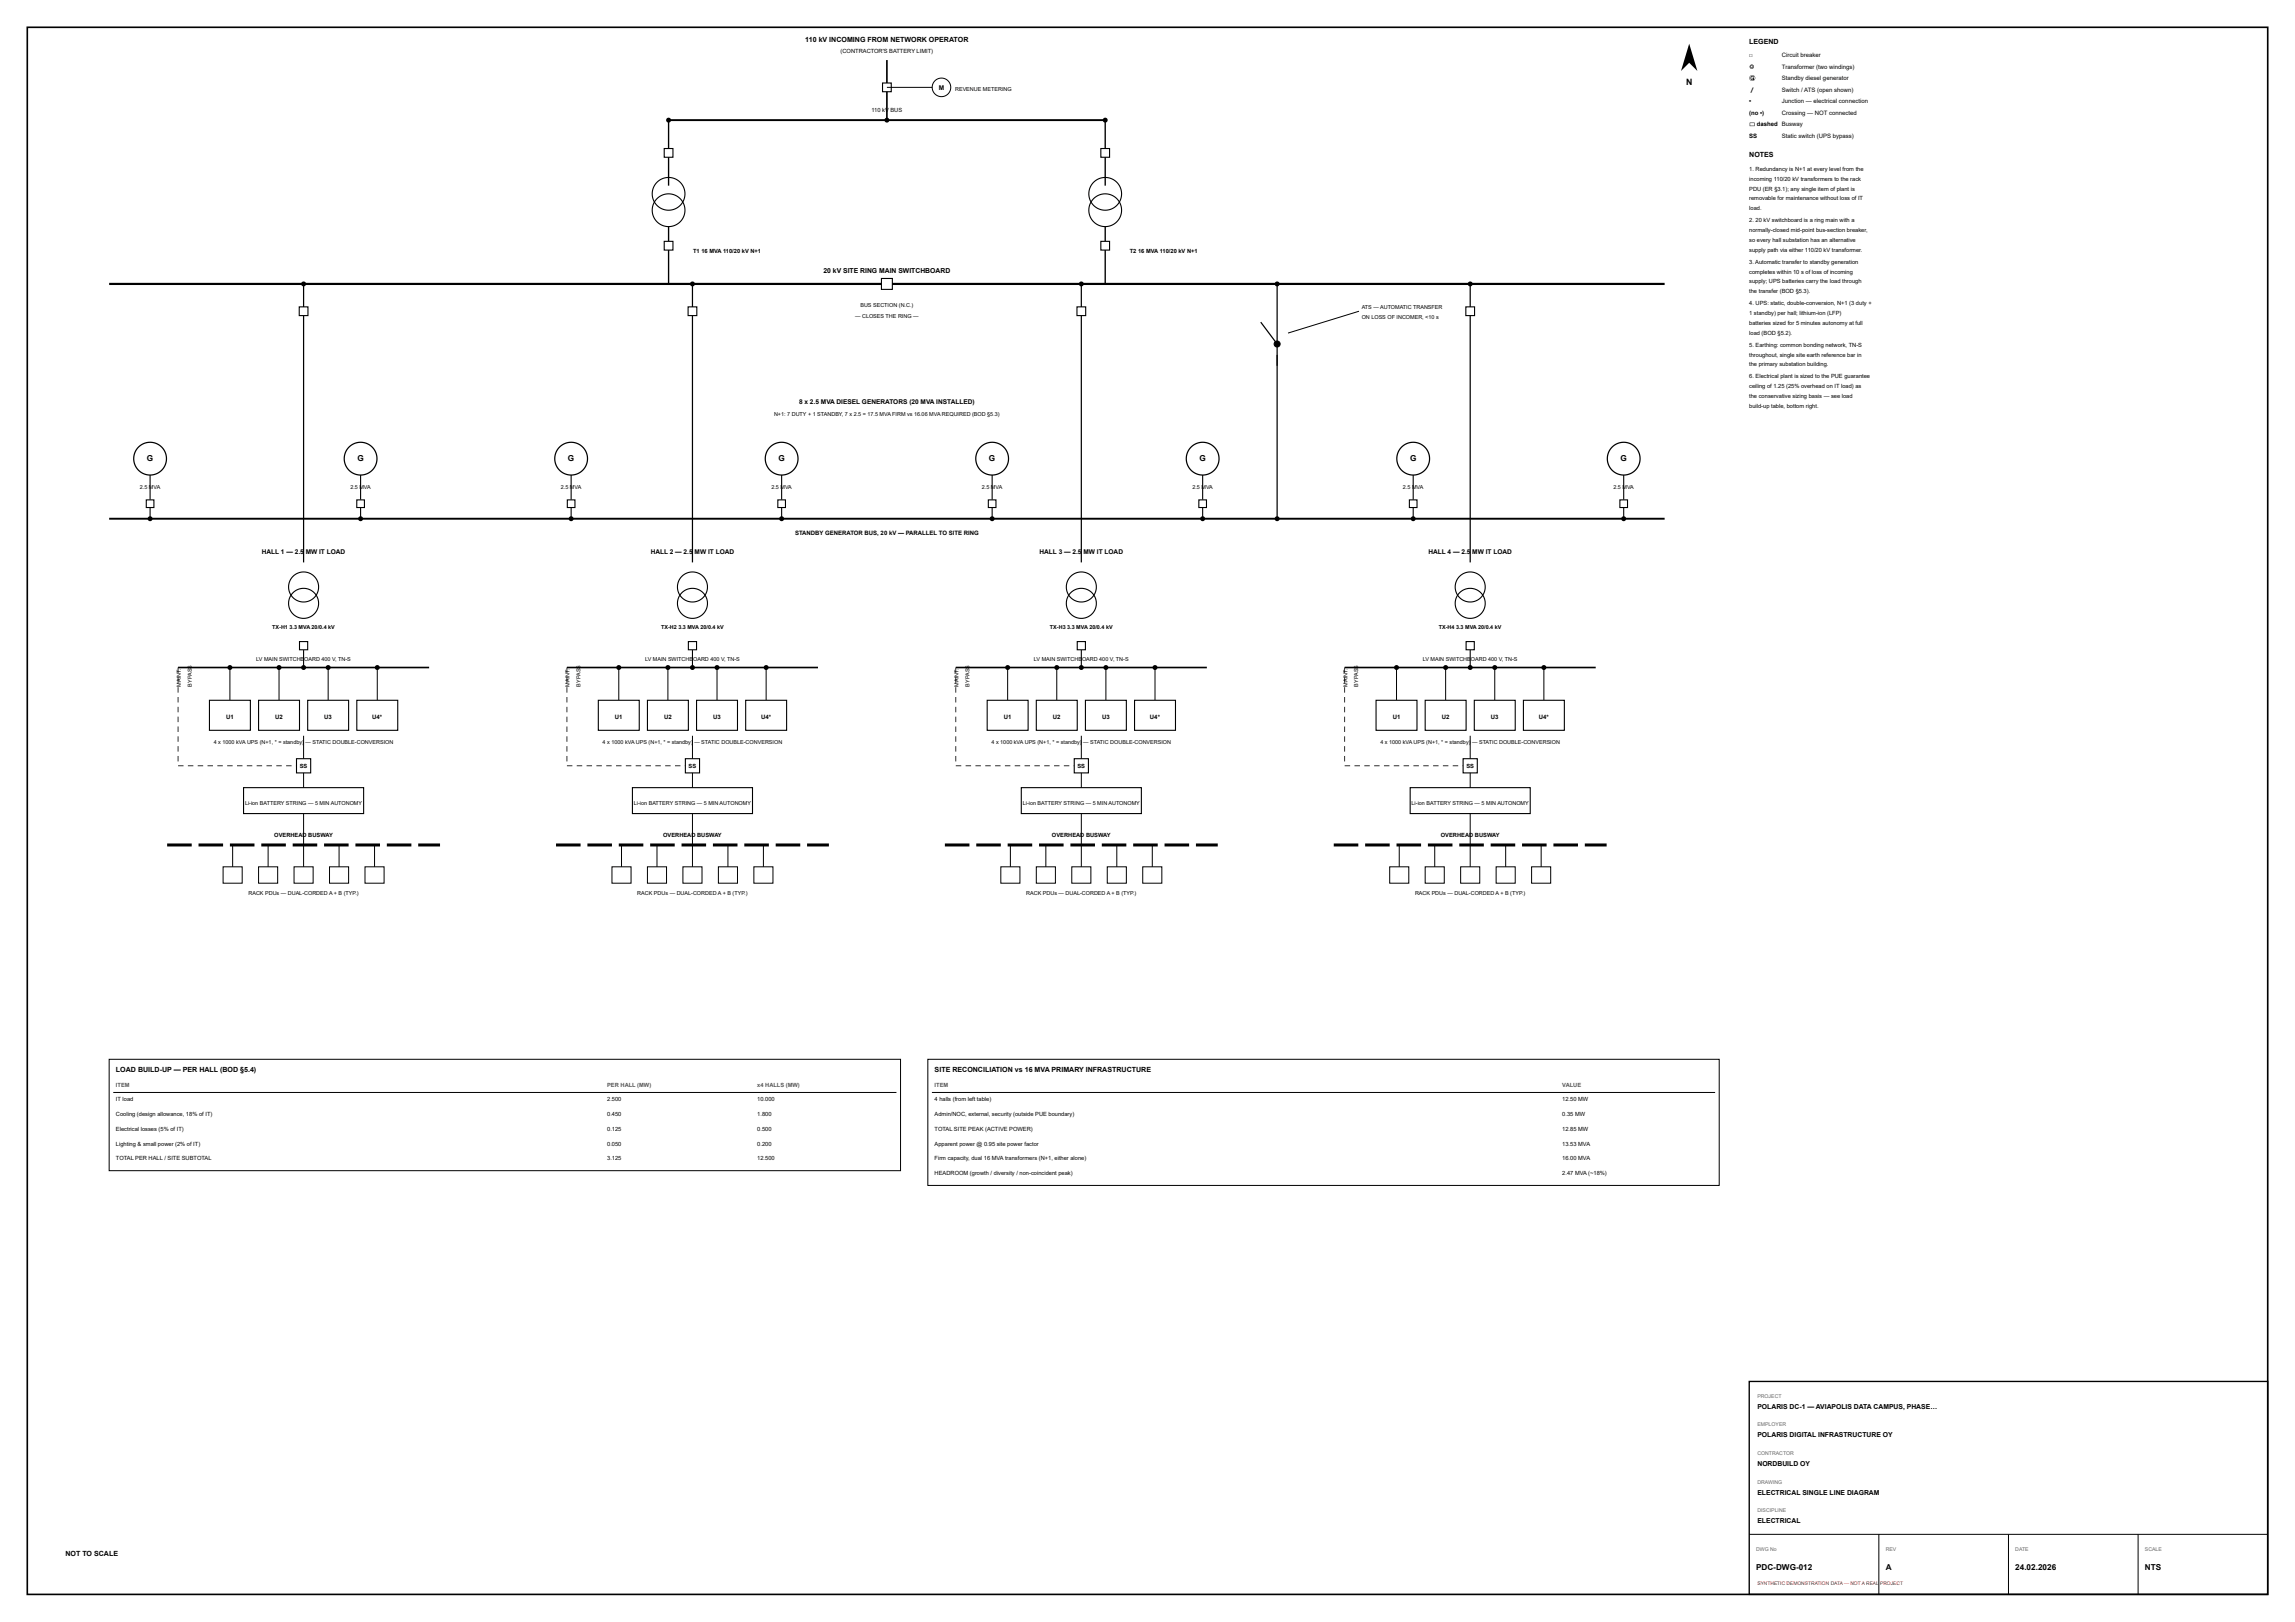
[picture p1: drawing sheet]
<svg xmlns="http://www.w3.org/2000/svg" width="841mm" height="594mm" viewBox="0 0 841 594" stroke-linecap="round" stroke-linejoin="round" font-family="sans-serif">
<defs><g id="words">
<text font-size="3.2" x="617.8" y="31">N</text>
<g font-size="3">
<text x="53.8" y="169">G</text>
<text x="131" y="169">G</text>
<text x="208.1" y="169">G</text>
<text x="285.3" y="169">G</text>
<text x="362.4" y="169">G</text>
<text x="439.5" y="169">G</text>
<text x="516.7" y="169">G</text>
<text x="593.8" y="169">G</text>
<text x="643.5" y="575">PDC-DWG-012</text>
<text x="691" y="575">A</text>
<text x="738.5" y="575">24.02.2026</text>
<text x="786" y="575">NTS</text>
</g>
<g font-size="2.6">
<text x="295.1" y="15.5">110 kV INCOMING FROM NETWORK OPERATOR</text>
<text x="641" y="16">LEGEND</text>
<text x="641" y="57.6">NOTES</text>
<text x="42.5" y="392.6">LOAD BUILD-UP — PER HALL (BOD §5.4)</text>
<text x="342.5" y="392.6">SITE RECONCILIATION vs 16 MVA PRIMARY INFRASTRUCTURE</text>
<text x="24" y="570">NOT TO SCALE</text>
</g>
<g font-size="2.5">
<text x="301.7" y="100">20 kV SITE RING MAIN SWITCHBOARD</text>
<text x="644" y="516">POLARIS DC-1 — AVIAPOLIS DATA CAMPUS, PHASE…</text>
<text x="644" y="526.5">POLARIS DIGITAL INFRASTRUCTURE OY</text>
<text x="644" y="537">NORDBUILD OY</text>
<text x="644" y="547.5">ELECTRICAL SINGLE LINE DIAGRAM</text>
<text x="644" y="558">ELECTRICAL</text>
</g>
<g font-size="2.4">
<text x="344" y="33.1">M</text>
<text x="292.8" y="148">8 x 2.5 MVA DIESEL GENERATORS (20 MVA INSTALLED)</text>
<text x="95.9" y="203">HALL 1 — 2.5</text>
<text x="112" y="203">MW IT LOAD</text>
<text x="238.4" y="203">HALL 2 — 2.5</text>
<text x="254.5" y="203">MW IT LOAD</text>
<text x="380.9" y="203">HALL 3 — 2.5</text>
<text x="397" y="203">MW IT LOAD</text>
<text x="523.4" y="203">HALL 4 — 2.5</text>
<text x="539.5" y="203">MW IT LOAD</text>
</g>
<g font-size="2.2">
<text x="641" y="21">□</text>
<text x="653" y="21">Circuit breaker</text>
<text x="641" y="25.2">◎</text>
<text x="641" y="29.4">Ⓖ</text>
<text x="653" y="25.2">Transformer (two windings)</text>
<text x="653" y="29.4">Standby diesel generator</text>
<text x="641" y="33.6">／</text>
<text x="653" y="33.6">Switch / ATS (open shown)</text>
<text x="641" y="37.8">•</text>
<text x="641" y="42">(no •)</text>
<text x="653" y="37.8">Junction — electrical connection</text>
<text x="653" y="42">Crossing — NOT connected</text>
<text x="641" y="46.2">▭ dashed Busway</text>
<text x="641" y="50.4">SS</text>
<text x="653" y="50.4">Static switch (UPS bypass)</text>
<text x="291.4" y="196">STANDBY GENERATOR BUS, 20 kV — PARALLEL TO SITE RING</text>
<text x="82.8" y="263.5">U1</text>
<text x="100.8" y="263.5">U2</text>
<text x="118.8" y="263.5">U3</text>
<text x="136.4" y="263.5">U4*</text>
<text x="225.3" y="263.5">U1</text>
<text x="243.3" y="263.5">U2</text>
<text x="261.3" y="263.5">U3</text>
<text x="278.9" y="263.5">U4*</text>
<text x="367.8" y="263.5">U1</text>
<text x="385.8" y="263.5">U2</text>
<text x="403.8" y="263.5">U3</text>
<text x="421.4" y="263.5">U4*</text>
<text x="510.3" y="263.5">U1</text>
<text x="528.3" y="263.5">U2</text>
<text x="546.3" y="263.5">U3</text>
<text x="563.9" y="263.5">U4*</text>
</g>
<g font-size="2.1">
<text x="308" y="19.5">(CONTRACTOR'S BATTERY LIMIT)</text>
<text x="319.4" y="41">110 kV BUS</text>
<text x="641" y="62.6">1. Redundancy is N+1 at every level from the</text>
<text x="641" y="66.2">incoming 110/20 kV transformers to the rack</text>
<text x="641" y="69.8">PDU (ER §3.1); any single item of plant is</text>
<text x="641" y="73.4">removable for maintenance without loss of IT</text>
<text x="641" y="77">load.</text>
<text x="641" y="81.4">2. 20 kV switchboard is a ring main with a</text>
<text x="641" y="85">normally-closed mid-point bus-section breaker,</text>
<text x="641" y="88.6">so every hall substation has an alternative</text>
<text x="254" y="92.5">T1</text>
<text x="257" y="92.5">16 MVA 110/20 kV N+1</text>
<text x="414" y="92.5">T2</text>
<text x="417" y="92.5">16 MVA 110/20 kV N+1</text>
<text x="641" y="92.2">supply path via either 110/20 kV transformer.</text>
<text x="641" y="96.6">3. Automatic transfer to standby generation</text>
<text x="641" y="100.2">completes within 10 s of loss of incoming</text>
<text x="641" y="103.8">supply; UPS batteries carry the load through</text>
<text x="641" y="107.4">the transfer (BOD §5.3).</text>
<text x="641" y="111.8">4. UPS: static, double-conversion, N+1 (3 duty +</text>
<text x="641" y="115.4">1 standby) per hall; lithium-ion (LFP)</text>
<text x="641" y="119">batteries sized for 5 minutes autonomy at full</text>
<text x="641" y="122.6">load (BOD §5.2).</text>
<text x="641" y="127">5. Earthing: common bonding network, TN-S</text>
<text x="641" y="130.6">throughout, single site earth reference bar in</text>
<text x="641" y="134.2">the primary substation building.</text>
<text x="641" y="138.6">6. Electrical plant is sized to the PUE guarantee</text>
<text x="641" y="142.2">ceiling of 1.25 (25% overhead on IT load) as</text>
<text x="641" y="145.8">the conservative sizing basis — see load</text>
<text x="641" y="149.4">build-up table, bottom right.</text>
<text x="109.8" y="281.4">SS</text>
<text x="252.3" y="281.4">SS</text>
<text x="394.8" y="281.4">SS</text>
<text x="537.3" y="281.4">SS</text>
<text x="100.5" y="306.5">OVERHEAD BUSWAY</text>
<text x="243" y="306.5">OVERHEAD BUSWAY</text>
<text x="385.5" y="306.5">OVERHEAD BUSWAY</text>
<text x="528" y="306.5">OVERHEAD BUSWAY</text>
<text x="42.5" y="403.4">IT load</text>
<text x="222.5" y="403.4">2.500</text>
<text x="277.5" y="403.4">10.000</text>
<text x="342.5" y="403.4">4 halls (from left table)</text>
<text x="572.5" y="403.4">12.50 MW</text>
<text x="42.5" y="408.8">Cooling (design allowance, 18% of IT)</text>
<text x="222.5" y="408.8">0.450</text>
<text x="277.5" y="408.8">1.800</text>
<text x="342.5" y="408.8">Admin/NOC, external, security (outside PUE boundary)</text>
<text x="572.5" y="408.8">0.35 MW</text>
<text x="42.5" y="414.2">Electrical losses (5% of IT)</text>
<text x="42.5" y="419.6">Lighting &amp; small power (2% of IT)</text>
<text x="222.5" y="414.2">0.125</text>
<text x="222.5" y="419.6">0.050</text>
<text x="277.5" y="414.2">0.500</text>
<text x="277.5" y="419.6">0.200</text>
<text x="342.5" y="414.2">TOTAL SITE PEAK (ACTIVE POWER)</text>
<text x="342.5" y="419.6">Apparent power @ 0.95 site power factor</text>
<text x="572.5" y="414.2">12.85 MW</text>
<text x="572.5" y="419.6">13.53 MVA</text>
<text x="42.5" y="425">TOTAL PER HALL / SITE SUBTOTAL</text>
<text x="222.5" y="425">3.125</text>
<text x="277.5" y="425">12.500</text>
<text x="342.5" y="425">Firm capacity, dual 16 MVA transformers (N+1, either alone)</text>
<text x="572.5" y="425">16.00 MVA</text>
<text x="342.5" y="430.4">HEADROOM (growth / diversity / non-coincident peak)</text>
<text x="572.5" y="430.4">2.47 MVA (~18%)</text>
</g>
<g font-size="2.1" fill="#555">
<text x="42.5" y="398">ITEM</text>
<text x="222.5" y="398">PER HALL (MW)</text>
<text x="277.5" y="398">x4 HALLS (MW)</text>
<text x="342.5" y="398">ITEM</text>
<text x="572.5" y="398">VALUE</text>
</g>
<g font-size="2">
<text x="350" y="33.5">REVENUE METERING</text>
<text x="315.3" y="112.5">BUS SECTION (N.C.)</text>
<text x="499" y="113">ATS — AUTOMATIC TRANSFER</text>
<text x="313.4" y="116.5">— CLOSES THE RING —</text>
<text x="499" y="117">ON LOSS OF INCOMER, &lt;10 s</text>
<text x="283.7" y="152.2">N+1: 7 DUTY + 1 STANDBY, 7 x 2.5 = 17.5 MVA FIRM vs 16.06 MVA REQUIRED (BOD §5.3)</text>
<text x="51.2" y="179">2.5 MVA</text>
<text x="128.4" y="179">2.5 MVA</text>
<text x="205.5" y="179">2.5 MVA</text>
<text x="282.7" y="179">2.5 MVA</text>
<text x="359.8" y="179">2.5 MVA</text>
<text x="436.9" y="179">2.5 MVA</text>
<text x="514.1" y="179">2.5 MVA</text>
<text x="591.2" y="179">2.5 MVA</text>
<text x="99.8" y="230.5">TX-H1</text>
<text x="106.1" y="230.5">3.3 MVA 20/0.4 kV</text>
<text x="242.3" y="230.5">TX-H2</text>
<text x="248.6" y="230.5">3.3 MVA 20/0.4 kV</text>
<text x="384.8" y="230.5">TX-H3</text>
<text x="391.1" y="230.5">3.3 MVA 20/0.4 kV</text>
<text x="527.3" y="230.5">TX-H4</text>
<text x="533.6" y="230.5">3.3 MVA 20/0.4 kV</text>
<text x="93.9" y="242.2">LV MAIN SWITCHB</text>
<text x="111.5" y="242.2">OARD 400 V, TN-S</text>
<text x="236.4" y="242.2">LV MAIN SWITCHB</text>
<text x="254" y="242.2">OARD 400 V, TN-S</text>
<text x="378.9" y="242.2">LV MAIN SWITCHB</text>
<text x="396.5" y="242.2">OARD 400 V, TN-S</text>
<text x="521.4" y="242.2">LV MAIN SWITCHB</text>
<text x="539" y="242.2">OARD 400 V, TN-S</text>
<text x="66.3" y="251.5" transform="rotate(-90 66.3 251.5)">MAINT.</text>
<text x="70.3" y="251.5" transform="rotate(-90 70.3 251.5)">BYPASS</text>
<text x="208.7" y="251.5" transform="rotate(-90 208.7 251.5)">MAINT.</text>
<text x="212.7" y="251.5" transform="rotate(-90 212.7 251.5)">BYPASS</text>
<text x="351.2" y="251.5" transform="rotate(-90 351.2 251.5)">MAINT.</text>
<text x="355.2" y="251.5" transform="rotate(-90 355.2 251.5)">BYPASS</text>
<text x="493.7" y="251.5" transform="rotate(-90 493.7 251.5)">MAINT.</text>
<text x="497.7" y="251.5" transform="rotate(-90 497.7 251.5)">BYPASS</text>
<text x="78.3" y="272.5">4 x 1000 kVA UPS (N+1, * = standby)</text>
<text x="111.9" y="272.5">— STATIC DOUBLE-CONVERSION</text>
<text x="220.8" y="272.5">4 x 1000 kVA UPS (N+1, * = standby)</text>
<text x="254.4" y="272.5">— STATIC DOUBLE-CONVERSION</text>
<text x="363.3" y="272.5">4 x 1000 kVA UPS (N+1, * = standby)</text>
<text x="396.9" y="272.5">— STATIC DOUBLE-CONVERSION</text>
<text x="505.8" y="272.5">4 x 1000 kVA UPS (N+1, * = standby)</text>
<text x="539.4" y="272.5">— STATIC DOUBLE-CONVERSION</text>
<text x="89.8" y="294.7">Li-ion BATTERY STRING — 5 MIN AUTONOMY</text>
<text x="232.3" y="294.7">Li-ion BATTERY STRING — 5 MIN AUTONOMY</text>
<text x="374.8" y="294.7">Li-ion BATTERY STRING — 5 MIN AUTONOMY</text>
<text x="517.3" y="294.7">Li-ion BATTERY STRING — 5 MIN AUTONOMY</text>
<text x="91" y="328">RACK PDUs — DUAL-CORDED A + B (TYP.)</text>
<text x="233.5" y="328">RACK PDUs — DUAL-CORDED A + B (TYP.)</text>
<text x="376" y="328">RACK PDUs — DUAL-CORDED A + B (TYP.)</text>
<text x="518.5" y="328">RACK PDUs — DUAL-CORDED A + B (TYP.)</text>
</g>
<g font-size="1.9" fill="#666">
<text x="644" y="512">PROJECT</text>
<text x="644" y="522.5">EMPLOYER</text>
<text x="644" y="533">CONTRACTOR</text>
<text x="644" y="543.5">DRAWING</text>
<text x="644" y="554">DISCIPLINE</text>
<text x="643.5" y="568">DWG No</text>
<text x="691" y="568">REV</text>
<text x="738.5" y="568">DATE</text>
<text x="786" y="568">SCALE</text>
</g>
<g font-size="1.8" fill="#a00">
<text x="644" y="580.5">SYNTHETIC DEMONSTRATION DATA — NOT A REAL</text>
<text x="689" y="580.5">PROJECT</text>
</g>
</g></defs>
<path d="M10 10h821v574h-821zM325 22v10" fill="none" stroke="#000" stroke-width=".6"/>
<path d="M323.4 30.4h3.2v3.2h-3.2z" fill="#fff"/>
<path d="M323.4 30.4h3.2v3.2h-3.2z" fill="none" stroke="#000" stroke-width=".4"/>
<path d="M325 33.6v10.4" fill="none" stroke="#000" stroke-width=".6"/>
<g fill="none" stroke="#000" stroke-width=".37">
<path d="M325 32h16.6"/>
<circle cx="345" cy="32" r="3.4"/>
</g>
<path d="M245 44h160" fill="none" stroke="#000" stroke-width=".7" stroke-linecap="butt"/>
<g fill="#000">
<circle cx="245" cy="44" r=".9"/>
<circle cx="325" cy="44" r=".9"/>
</g>
<path d="M245 44v12" fill="none" stroke="#000" stroke-width=".5"/>
<path d="M243.4 54.4h3.2v3.2h-3.2z" fill="#fff"/>
<g fill="none" stroke="#000" stroke-width=".4">
<path d="M243.4 54.4h3.2v3.2h-3.2z"/>
<circle cx="245" cy="77" r="6"/>
<circle cx="245" cy="71" r="6"/>
</g>
<path d="M245 57.6v10.4M245 83v7" fill="none" stroke="#000" stroke-width=".5"/>
<path d="M243.4 88.4h3.2v3.2h-3.2z" fill="#fff"/>
<path d="M243.4 88.4h3.2v3.2h-3.2z" fill="none" stroke="#000" stroke-width=".4"/>
<path d="M405 44v12M245 91.6v12.4" fill="none" stroke="#000" stroke-width=".5"/>
<circle cx="405" cy="44" r=".9" fill="#000"/>
<path d="M403.4 54.4h3.2v3.2h-3.2z" fill="#fff"/>
<g fill="none" stroke="#000" stroke-width=".4">
<path d="M403.4 54.4h3.2v3.2h-3.2z"/>
<circle cx="405" cy="77" r="6"/>
<circle cx="405" cy="71" r="6"/>
</g>
<path d="M405 57.6v10.4M405 83v7" fill="none" stroke="#000" stroke-width=".5"/>
<path d="M403.4 88.4h3.2v3.2h-3.2z" fill="#fff"/>
<path d="M403.4 88.4h3.2v3.2h-3.2z" fill="none" stroke="#000" stroke-width=".4"/>
<path d="M405 91.6v12.4" fill="none" stroke="#000" stroke-width=".5"/>
<path d="M40 104h570" fill="none" stroke="#000" stroke-width=".8" stroke-linecap="butt"/>
<path d="M323 102h4v4h-4z" fill="#fff"/>
<path d="M323 102h4v4h-4z" fill="none" stroke="#000" stroke-width=".4"/>
<circle cx="111.3" cy="104" r=".9" fill="#000"/>
<path d="M111.3 104v10" fill="none" stroke="#000" stroke-width=".45"/>
<path d="M109.7 112.4h3.2v3.2h-3.2z" fill="#fff"/>
<path d="M109.7 112.4h3.2v3.2h-3.2z" fill="none" stroke="#000" stroke-width=".4"/>
<circle cx="253.7" cy="104" r=".9" fill="#000"/>
<path d="M253.7 104v10" fill="none" stroke="#000" stroke-width=".45"/>
<path d="M252.1 112.4h3.2v3.2h-3.2z" fill="#fff"/>
<path d="M252.1 112.4h3.2v3.2h-3.2z" fill="none" stroke="#000" stroke-width=".4"/>
<circle cx="396.2" cy="104" r=".9" fill="#000"/>
<path d="M396.2 104v10" fill="none" stroke="#000" stroke-width=".45"/>
<path d="M394.6 112.4h3.2v3.2h-3.2z" fill="#fff"/>
<path d="M394.6 112.4h3.2v3.2h-3.2z" fill="none" stroke="#000" stroke-width=".4"/>
<circle cx="538.7" cy="104" r=".9" fill="#000"/>
<path d="M538.7 104v10" fill="none" stroke="#000" stroke-width=".45"/>
<path d="M537.1 112.4h3.2v3.2h-3.2z" fill="#fff"/>
<path d="M537.1 112.4h3.2v3.2h-3.2zM55 174v9" fill="none" stroke="#000" stroke-width=".4"/>
<circle cx="468" cy="104" r=".9" fill="#000"/>
<g fill="none" stroke="#000" stroke-width=".45">
<path d="M468 104v30"/>
<circle cx="55" cy="168" r="6"/>
</g>
<path d="M53.6 183.1h2.8v2.8h-2.8z" fill="#fff"/>
<path d="M132.1 174v9M53.6 183.1h2.8v2.8h-2.8zM55 185.9v4.1" fill="none" stroke="#000" stroke-width=".4"/>
<circle cx="55" cy="190" r=".9" fill="#000"/>
<circle cx="132.1" cy="168" r="6" fill="none" stroke="#000" stroke-width=".45"/>
<path d="M130.7 183.1h2.8v2.8h-2.8z" fill="#fff"/>
<path d="M209.3 174v9M130.7 183.1h2.8v2.8h-2.8zM132.1 185.9v4.1" fill="none" stroke="#000" stroke-width=".4"/>
<circle cx="132.1" cy="190" r=".9" fill="#000"/>
<circle cx="209.3" cy="168" r="6" fill="none" stroke="#000" stroke-width=".45"/>
<path d="M207.9 183.1h2.8v2.8h-2.8z" fill="#fff"/>
<path d="M286.4 174v9M207.9 183.1h2.8v2.8h-2.8zM209.3 185.9v4.1" fill="none" stroke="#000" stroke-width=".4"/>
<circle cx="209.3" cy="190" r=".9" fill="#000"/>
<circle cx="286.4" cy="168" r="6" fill="none" stroke="#000" stroke-width=".45"/>
<path d="M285 183.1h2.8v2.8h-2.8z" fill="#fff"/>
<path d="M363.6 174v9M285 183.1h2.8v2.8h-2.8zM286.4 185.9v4.1" fill="none" stroke="#000" stroke-width=".4"/>
<circle cx="286.4" cy="190" r=".9" fill="#000"/>
<circle cx="363.6" cy="168" r="6" fill="none" stroke="#000" stroke-width=".45"/>
<path d="M362.2 183.1h2.8v2.8h-2.8z" fill="#fff"/>
<path d="M440.7 174v9M362.2 183.1h2.8v2.8h-2.8zM363.6 185.9v4.1" fill="none" stroke="#000" stroke-width=".4"/>
<circle cx="363.6" cy="190" r=".9" fill="#000"/>
<circle cx="440.7" cy="168" r="6" fill="none" stroke="#000" stroke-width=".45"/>
<path d="M439.3 183.1h2.8v2.8h-2.8z" fill="#fff"/>
<path d="M517.9 174v9M439.3 183.1h2.8v2.8h-2.8zM440.7 185.9v4.1" fill="none" stroke="#000" stroke-width=".4"/>
<circle cx="440.7" cy="190" r=".9" fill="#000"/>
<circle cx="517.9" cy="168" r="6" fill="none" stroke="#000" stroke-width=".45"/>
<path d="M516.5 183.1h2.8v2.8h-2.8z" fill="#fff"/>
<path d="M595 174v9M516.5 183.1h2.8v2.8h-2.8zM517.9 185.9v4.1" fill="none" stroke="#000" stroke-width=".4"/>
<circle cx="517.9" cy="190" r=".9" fill="#000"/>
<circle cx="595" cy="168" r="6" fill="none" stroke="#000" stroke-width=".45"/>
<path d="M593.6 183.1h2.8v2.8h-2.8z" fill="#fff"/>
<g fill="none" stroke="#000" stroke-width=".4">
<path d="M593.6 183.1h2.8v2.8h-2.8zM595 185.9v4.1"/>
<circle cx="111.3" cy="215" r="5.5"/>
<circle cx="111.3" cy="221" r="5.5"/>
</g>
<g fill="#000">
<circle cx="468" cy="126" r="1.1"/>
<circle cx="468" cy="190" r=".9"/>
<circle cx="595" cy="190" r=".9"/>
</g>
<path d="M40 190h570" fill="none" stroke="#000" stroke-width=".7" stroke-linecap="butt"/>
<g fill="none" stroke="#000" stroke-width=".37">
<path d="M498 114l-26 8"/>
<circle cx="468" cy="126" r="1.1"/>
</g>
<path d="M111.3 115.6v90.4M462 118l6 8M468 130v60" fill="none" stroke="#000" stroke-width=".45"/>
<path d="M109.8 235h3v3h-3z" fill="#fff"/>
<path d="M109.8 235h3v3h-3zM111.3 238.1v6.4" fill="none" stroke="#000" stroke-width=".4"/>
<path d="M65.3 244.5h92" fill="none" stroke="#000" stroke-width=".6"/>
<g fill="#000">
<circle cx="84.3" cy="244.5" r=".9"/>
<circle cx="111.3" cy="244.5" r=".9"/>
</g>
<path d="M84.3 244.5v12" fill="none" stroke="#000" stroke-width=".37"/>
<path d="M76.8 256.5h15v11h-15z" fill="#fff"/>
<path d="M76.8 256.5h15v11h-15z" fill="none" stroke="#000" stroke-width=".4"/>
<path d="M102.3 244.5v12" fill="none" stroke="#000" stroke-width=".37"/>
<circle cx="102.3" cy="244.5" r=".9" fill="#000"/>
<path d="M94.8 256.5h15v11h-15z" fill="#fff"/>
<path d="M94.8 256.5h15v11h-15z" fill="none" stroke="#000" stroke-width=".4"/>
<path d="M120.3 244.5v12" fill="none" stroke="#000" stroke-width=".37"/>
<circle cx="120.3" cy="244.5" r=".9" fill="#000"/>
<path d="M112.8 256.5h15v11h-15z" fill="#fff"/>
<path d="M112.8 256.5h15v11h-15z" fill="none" stroke="#000" stroke-width=".4"/>
<path d="M138.3 244.5v12" fill="none" stroke="#000" stroke-width=".37"/>
<circle cx="138.3" cy="244.5" r=".9" fill="#000"/>
<path d="M130.8 256.5h15v11h-15z" fill="#fff"/>
<path d="M130.8 256.5h15v11h-15z" fill="none" stroke="#000" stroke-width=".4"/>
<path d="M108.7 277.9h5.2v5.2h-5.2z" fill="#fff"/>
<path d="M108.7 277.9h5.2v5.2h-5.2z" fill="none" stroke="#000" stroke-width=".4"/>
<path d="M111.3 269.5v8.4" fill="none" stroke="#000" stroke-width=".37"/>
<g fill="#000">
<path d="M65.1 244.5h.3v2h-.3zM65.1 248.1h.3v2h-.3zM65.1 251.7h.3v2h-.3zM65.1 255.3h.3v2h-.3zM65.1 258.9h.3v2h-.3zM65.1 262.5h.3v2h-.3zM65.1 266.1h.3v2h-.3zM65.1 269.7h.3v2h-.3zM65.1 273.3h.3v2h-.3zM65.1 276.9h.3v2h-.3z"/>
<path d="M65.3 280.3h2v.3h-2zM68.9 280.3h2v.3h-2zM72.5 280.3h2v.3h-2zM76.1 280.3h2v.3h-2zM79.7 280.3h2v.3h-2zM83.3 280.3h2v.3h-2zM86.9 280.3h2v.3h-2zM90.5 280.3h2v.3h-2zM94.1 280.3h2v.3h-2zM97.7 280.3h2v.3h-2zM101.3 280.3h2v.3h-2zM104.9 280.3h2v.3h-2zM108.5 280.3l.2 .3z"/>
</g>
<path d="M89.3 288.5h44v9.5h-44z" fill="#fff"/>
<path d="M89.3 288.5h44v9.5h-44z" fill="none" stroke="#000" stroke-width=".4"/>
<path d="M111.3 283.1v5.4M111.3 298v11.5M85.3 309.5v8" fill="none" stroke="#000" stroke-width=".37"/>
<path d="M61.3 308.9h9v1.1h-9zM72.8 308.9h9v1.1h-9zM84.3 308.9h9v1.1h-9zM95.8 308.9h9v1.1h-9zM107.3 308.9h9v1.1h-9zM118.8 308.9h9v1.1h-9zM130.3 308.9h9v1.1h-9zM141.8 308.9h9v1.1h-9zM153.3 308.9h8v1.1h-8z" fill="#000"/>
<path d="M81.8 317.5h7v6h-7z" fill="#fff"/>
<path d="M81.8 317.5h7v6h-7zM98.3 309.5v8" fill="none" stroke="#000" stroke-width=".37"/>
<path d="M94.8 317.5h7v6h-7z" fill="#fff"/>
<path d="M94.8 317.5h7v6h-7zM111.3 309.5v8" fill="none" stroke="#000" stroke-width=".37"/>
<path d="M107.8 317.5h7v6h-7z" fill="#fff"/>
<path d="M107.8 317.5h7v6h-7zM124.3 309.5v8" fill="none" stroke="#000" stroke-width=".37"/>
<path d="M120.8 317.5h7v6h-7z" fill="#fff"/>
<path d="M120.8 317.5h7v6h-7zM137.3 309.5v8" fill="none" stroke="#000" stroke-width=".37"/>
<path d="M133.8 317.5h7v6h-7z" fill="#fff"/>
<path d="M133.8 317.5h7v6h-7z" fill="none" stroke="#000" stroke-width=".37"/>
<path d="M253.7 115.6v90.4" fill="none" stroke="#000" stroke-width=".45"/>
<g fill="none" stroke="#000" stroke-width=".4">
<circle cx="253.7" cy="215" r="5.5"/>
<circle cx="253.7" cy="221" r="5.5"/>
</g>
<path d="M252.2 235h3v3h-3z" fill="#fff"/>
<path d="M252.2 235h3v3h-3zM253.7 238.1v6.4" fill="none" stroke="#000" stroke-width=".4"/>
<path d="M207.8 244.5h91.9" fill="none" stroke="#000" stroke-width=".6"/>
<g fill="#000">
<circle cx="226.8" cy="244.5" r=".9"/>
<circle cx="253.7" cy="244.5" r=".9"/>
</g>
<path d="M226.8 244.5v12" fill="none" stroke="#000" stroke-width=".37"/>
<path d="M219.3 256.5h15v11h-15z" fill="#fff"/>
<path d="M219.3 256.5h15v11h-15z" fill="none" stroke="#000" stroke-width=".4"/>
<path d="M244.8 244.5v12" fill="none" stroke="#000" stroke-width=".37"/>
<circle cx="244.7" cy="244.5" r=".9" fill="#000"/>
<path d="M237.3 256.5h14.9v11h-14.9z" fill="#fff"/>
<path d="M237.3 256.5h14.9v11h-14.9z" fill="none" stroke="#000" stroke-width=".4"/>
<path d="M262.7 244.5v12" fill="none" stroke="#000" stroke-width=".37"/>
<circle cx="262.7" cy="244.5" r=".9" fill="#000"/>
<path d="M255.2 256.5h15v11h-15z" fill="#fff"/>
<path d="M255.2 256.5h15v11h-15z" fill="none" stroke="#000" stroke-width=".4"/>
<path d="M280.7 244.5v12" fill="none" stroke="#000" stroke-width=".37"/>
<circle cx="280.7" cy="244.5" r=".9" fill="#000"/>
<path d="M273.2 256.5h15v11h-15z" fill="#fff"/>
<path d="M273.2 256.5h15v11h-15z" fill="none" stroke="#000" stroke-width=".4"/>
<path d="M251.1 277.9h5.2v5.2h-5.2z" fill="#fff"/>
<path d="M251.1 277.9h5.2v5.2h-5.2z" fill="none" stroke="#000" stroke-width=".4"/>
<path d="M253.7 269.5v8.4" fill="none" stroke="#000" stroke-width=".37"/>
<g fill="#000">
<path d="M207.6 244.5h.3v2h-.3zM207.6 248.1h.3v2h-.3zM207.6 251.7h.3v2h-.3zM207.6 255.3h.3v2h-.3zM207.6 258.9h.3v2h-.3zM207.6 262.5h.3v2h-.3zM207.6 266.1h.3v2h-.3zM207.6 269.7h.3v2h-.3zM207.6 273.3h.3v2h-.3zM207.6 276.9h.3v2h-.3z"/>
<path d="M207.8 280.3h2v.3h-2zM211.4 280.3h2v.3h-2zM215 280.3h2v.3h-2zM218.6 280.3h2v.3h-2zM222.2 280.3h2v.3h-2zM225.8 280.3h2v.3h-2zM229.4 280.3h2v.3h-2zM233 280.3h2v.3h-2zM236.6 280.3h2v.3h-2zM240.2 280.3h2v.3h-2zM243.8 280.3h2v.3h-2zM247.4 280.3h2v.3h-2zM250.9 280.3l.2 .3z"/>
</g>
<path d="M231.8 288.5h43.9v9.5h-43.9z" fill="#fff"/>
<path d="M231.8 288.5h43.9v9.5h-43.9z" fill="none" stroke="#000" stroke-width=".4"/>
<path d="M253.7 283.1v5.4M253.7 298v11.5M227.8 309.5v8" fill="none" stroke="#000" stroke-width=".37"/>
<path d="M203.8 308.9h9v1.1h-9zM215.3 308.9h9v1.1h-9zM226.8 308.9h9v1.1h-9zM238.3 308.9h9v1.1h-9zM249.8 308.9h8.9v1.1h-8.9zM261.2 308.9h9v1.1h-9zM272.7 308.9h9v1.1h-9zM284.2 308.9h9v1.1h-9zM295.7 308.9h8v1.1h-8z" fill="#000"/>
<path d="M224.3 317.5h7v6h-7z" fill="#fff"/>
<path d="M224.3 317.5h7v6h-7zM240.8 309.5v8" fill="none" stroke="#000" stroke-width=".37"/>
<path d="M237.3 317.5h7v6h-7z" fill="#fff"/>
<path d="M237.3 317.5h7v6h-7zM253.7 309.5v8" fill="none" stroke="#000" stroke-width=".37"/>
<path d="M250.2 317.5h7v6h-7z" fill="#fff"/>
<path d="M250.2 317.5h7v6h-7zM266.7 309.5v8" fill="none" stroke="#000" stroke-width=".37"/>
<path d="M263.2 317.5h7v6h-7z" fill="#fff"/>
<path d="M263.2 317.5h7v6h-7zM279.7 309.5v8" fill="none" stroke="#000" stroke-width=".37"/>
<path d="M276.2 317.5h7v6h-7z" fill="#fff"/>
<path d="M276.2 317.5h7v6h-7z" fill="none" stroke="#000" stroke-width=".37"/>
<path d="M396.2 115.6v90.4" fill="none" stroke="#000" stroke-width=".45"/>
<g fill="none" stroke="#000" stroke-width=".4">
<circle cx="396.2" cy="215" r="5.5"/>
<circle cx="396.2" cy="221" r="5.5"/>
</g>
<path d="M394.7 235h3v3h-3z" fill="#fff"/>
<path d="M394.7 235h3v3h-3zM396.2 238.1v6.4" fill="none" stroke="#000" stroke-width=".4"/>
<path d="M350.2 244.5h92" fill="none" stroke="#000" stroke-width=".6"/>
<g fill="#000">
<circle cx="369.2" cy="244.5" r=".9"/>
<circle cx="396.2" cy="244.5" r=".9"/>
</g>
<path d="M369.2 244.5v12" fill="none" stroke="#000" stroke-width=".37"/>
<path d="M361.7 256.5h15v11h-15z" fill="#fff"/>
<path d="M361.7 256.5h15v11h-15z" fill="none" stroke="#000" stroke-width=".4"/>
<path d="M387.2 244.5v12" fill="none" stroke="#000" stroke-width=".37"/>
<circle cx="387.2" cy="244.5" r=".9" fill="#000"/>
<path d="M379.7 256.5h15v11h-15z" fill="#fff"/>
<path d="M379.7 256.5h15v11h-15z" fill="none" stroke="#000" stroke-width=".4"/>
<path d="M405.2 244.5v12" fill="none" stroke="#000" stroke-width=".37"/>
<circle cx="405.2" cy="244.5" r=".9" fill="#000"/>
<path d="M397.7 256.5h15v11h-15z" fill="#fff"/>
<path d="M397.7 256.5h15v11h-15z" fill="none" stroke="#000" stroke-width=".4"/>
<path d="M423.2 244.5v12" fill="none" stroke="#000" stroke-width=".37"/>
<circle cx="423.2" cy="244.5" r=".9" fill="#000"/>
<path d="M415.7 256.5h15v11h-15z" fill="#fff"/>
<path d="M415.7 256.5h15v11h-15z" fill="none" stroke="#000" stroke-width=".4"/>
<path d="M393.6 277.9h5.2v5.2h-5.2z" fill="#fff"/>
<path d="M393.6 277.9h5.2v5.2h-5.2z" fill="none" stroke="#000" stroke-width=".4"/>
<path d="M396.2 269.5v8.4" fill="none" stroke="#000" stroke-width=".37"/>
<g fill="#000">
<path d="M350.1 244.5h.3v2h-.3zM350.1 248.1h.3v2h-.3zM350.1 251.7h.3v2h-.3zM350.1 255.3h.3v2h-.3zM350.1 258.9h.3v2h-.3zM350.1 262.5h.3v2h-.3zM350.1 266.1h.3v2h-.3zM350.1 269.7h.3v2h-.3zM350.1 273.3h.3v2h-.3zM350.1 276.9h.3v2h-.3z"/>
<path d="M350.2 280.3h2v.3h-2zM353.8 280.3h2v.3h-2zM357.4 280.3h2v.3h-2zM361 280.3h2v.3h-2zM364.6 280.3h2v.3h-2zM368.2 280.3h2v.3h-2zM371.8 280.3h2v.3h-2zM375.4 280.3h2v.3h-2zM379 280.3h2v.3h-2zM382.6 280.3h2v.3h-2zM386.2 280.3h2v.3h-2zM389.8 280.3h2v.3h-2zM393.4 280.3l.2 .3z"/>
</g>
<path d="M374.2 288.5h44v9.5h-44z" fill="#fff"/>
<path d="M374.2 288.5h44v9.5h-44z" fill="none" stroke="#000" stroke-width=".4"/>
<path d="M396.2 283.1v5.4M396.2 298v11.5M370.2 309.5v8" fill="none" stroke="#000" stroke-width=".37"/>
<path d="M346.2 308.9h9v1.1h-9zM357.7 308.9h9v1.1h-9zM369.2 308.9h9v1.1h-9zM380.7 308.9h9v1.1h-9zM392.2 308.9h9v1.1h-9zM403.7 308.9h9v1.1h-9zM415.2 308.9h9v1.1h-9zM426.7 308.9h9v1.1h-9zM438.2 308.9h8v1.1h-8z" fill="#000"/>
<path d="M366.7 317.5h7v6h-7z" fill="#fff"/>
<path d="M366.7 317.5h7v6h-7zM383.2 309.5v8" fill="none" stroke="#000" stroke-width=".37"/>
<path d="M379.7 317.5h7v6h-7z" fill="#fff"/>
<path d="M379.7 317.5h7v6h-7zM396.2 309.5v8" fill="none" stroke="#000" stroke-width=".37"/>
<path d="M392.7 317.5h7v6h-7z" fill="#fff"/>
<path d="M392.7 317.5h7v6h-7zM409.2 309.5v8" fill="none" stroke="#000" stroke-width=".37"/>
<path d="M405.7 317.5h7v6h-7z" fill="#fff"/>
<path d="M405.7 317.5h7v6h-7zM422.2 309.5v8" fill="none" stroke="#000" stroke-width=".37"/>
<path d="M418.7 317.5h7v6h-7z" fill="#fff"/>
<path d="M418.7 317.5h7v6h-7z" fill="none" stroke="#000" stroke-width=".37"/>
<path d="M538.7 115.6v90.4" fill="none" stroke="#000" stroke-width=".45"/>
<g fill="none" stroke="#000" stroke-width=".4">
<circle cx="538.7" cy="215" r="5.5"/>
<circle cx="538.7" cy="221" r="5.5"/>
</g>
<path d="M537.2 235h3v3h-3z" fill="#fff"/>
<path d="M537.2 235h3v3h-3zM538.7 238.1v6.4" fill="none" stroke="#000" stroke-width=".4"/>
<path d="M492.7 244.5h92" fill="none" stroke="#000" stroke-width=".6"/>
<g fill="#000">
<circle cx="511.7" cy="244.5" r=".9"/>
<circle cx="538.7" cy="244.5" r=".9"/>
</g>
<path d="M511.7 244.5v12" fill="none" stroke="#000" stroke-width=".37"/>
<path d="M504.2 256.5h15v11h-15z" fill="#fff"/>
<path d="M504.2 256.5h15v11h-15z" fill="none" stroke="#000" stroke-width=".4"/>
<path d="M529.7 244.5v12" fill="none" stroke="#000" stroke-width=".37"/>
<circle cx="529.7" cy="244.5" r=".9" fill="#000"/>
<path d="M522.2 256.5h15v11h-15z" fill="#fff"/>
<path d="M522.2 256.5h15v11h-15z" fill="none" stroke="#000" stroke-width=".4"/>
<path d="M547.7 244.5v12" fill="none" stroke="#000" stroke-width=".37"/>
<circle cx="547.7" cy="244.5" r=".9" fill="#000"/>
<path d="M540.2 256.5h15v11h-15z" fill="#fff"/>
<path d="M540.2 256.5h15v11h-15z" fill="none" stroke="#000" stroke-width=".4"/>
<path d="M565.7 244.5v12" fill="none" stroke="#000" stroke-width=".37"/>
<circle cx="565.7" cy="244.5" r=".9" fill="#000"/>
<path d="M558.2 256.5h15v11h-15z" fill="#fff"/>
<path d="M558.2 256.5h15v11h-15z" fill="none" stroke="#000" stroke-width=".4"/>
<path d="M536.1 277.9h5.2v5.2h-5.2z" fill="#fff"/>
<path d="M536.1 277.9h5.2v5.2h-5.2z" fill="none" stroke="#000" stroke-width=".4"/>
<path d="M538.7 269.5v8.4" fill="none" stroke="#000" stroke-width=".37"/>
<g fill="#000">
<path d="M492.6 244.5h.3v2h-.3zM492.6 248.1h.3v2h-.3zM492.6 251.7h.3v2h-.3zM492.6 255.3h.3v2h-.3zM492.6 258.9h.3v2h-.3zM492.6 262.5h.3v2h-.3zM492.6 266.1h.3v2h-.3zM492.6 269.7h.3v2h-.3zM492.6 273.3h.3v2h-.3zM492.6 276.9h.3v2h-.3z"/>
<path d="M492.7 280.3h2v.3h-2zM496.3 280.3h2v.3h-2zM499.9 280.3h2v.3h-2zM503.5 280.3h2v.3h-2zM507.1 280.3h2v.3h-2zM510.7 280.3h2v.3h-2zM514.3 280.3h2v.3h-2zM517.9 280.3h2v.3h-2zM521.5 280.3h2v.3h-2zM525.1 280.3h2v.3h-2zM528.7 280.3h2v.3h-2zM532.3 280.3h2v.3h-2zM535.9 280.3l.2 .3z"/>
</g>
<path d="M516.7 288.5h44v9.5h-44z" fill="#fff"/>
<path d="M516.7 288.5h44v9.5h-44z" fill="none" stroke="#000" stroke-width=".4"/>
<path d="M538.7 283.1v5.4M538.7 298v11.5M512.7 309.5v8" fill="none" stroke="#000" stroke-width=".37"/>
<path d="M488.7 308.9h9v1.1h-9zM500.2 308.9h9v1.1h-9zM511.7 308.9h9v1.1h-9zM523.2 308.9h9v1.1h-9zM534.7 308.9h9v1.1h-9zM546.2 308.9h9v1.1h-9zM557.7 308.9h9v1.1h-9zM569.2 308.9h9v1.1h-9zM580.7 308.9h8v1.1h-8z" fill="#000"/>
<path d="M509.2 317.5h7v6h-7z" fill="#fff"/>
<path d="M509.2 317.5h7v6h-7zM525.7 309.5v8" fill="none" stroke="#000" stroke-width=".37"/>
<path d="M522.2 317.5h7v6h-7z" fill="#fff"/>
<path d="M522.2 317.5h7v6h-7zM538.7 309.5v8" fill="none" stroke="#000" stroke-width=".37"/>
<path d="M535.2 317.5h7v6h-7z" fill="#fff"/>
<path d="M535.2 317.5h7v6h-7zM551.7 309.5v8" fill="none" stroke="#000" stroke-width=".37"/>
<path d="M548.2 317.5h7v6h-7z" fill="#fff"/>
<path d="M548.2 317.5h7v6h-7zM564.7 309.5v8" fill="none" stroke="#000" stroke-width=".37"/>
<path d="M561.2 317.5h7v6h-7z" fill="#fff"/>
<path d="M561.2 317.5h7v6h-7z" fill="none" stroke="#000" stroke-width=".37"/>
<path d="M40 388h290v40.8h-290z" fill="#fff"/>
<path d="M40 388h290v40.8h-290zM41.5 400.1h287" fill="none" stroke="#000" stroke-width=".37"/>
<path d="M340 388h290v46.2h-290z" fill="#fff"/>
<path d="M340 388h290v46.2h-290zM341.5 400.1h287M641 562h190M688.5 562v22M736 562v22M783.5 562v22" fill="none" stroke="#000" stroke-width=".37"/>
<path d="M619 16l3 10-3-3-3 3z" fill="#000"/>
<path d="M641 506h190v78h-190z" fill="none" stroke="#000" stroke-width=".5"/>
<use href="#words"/>
</svg>
